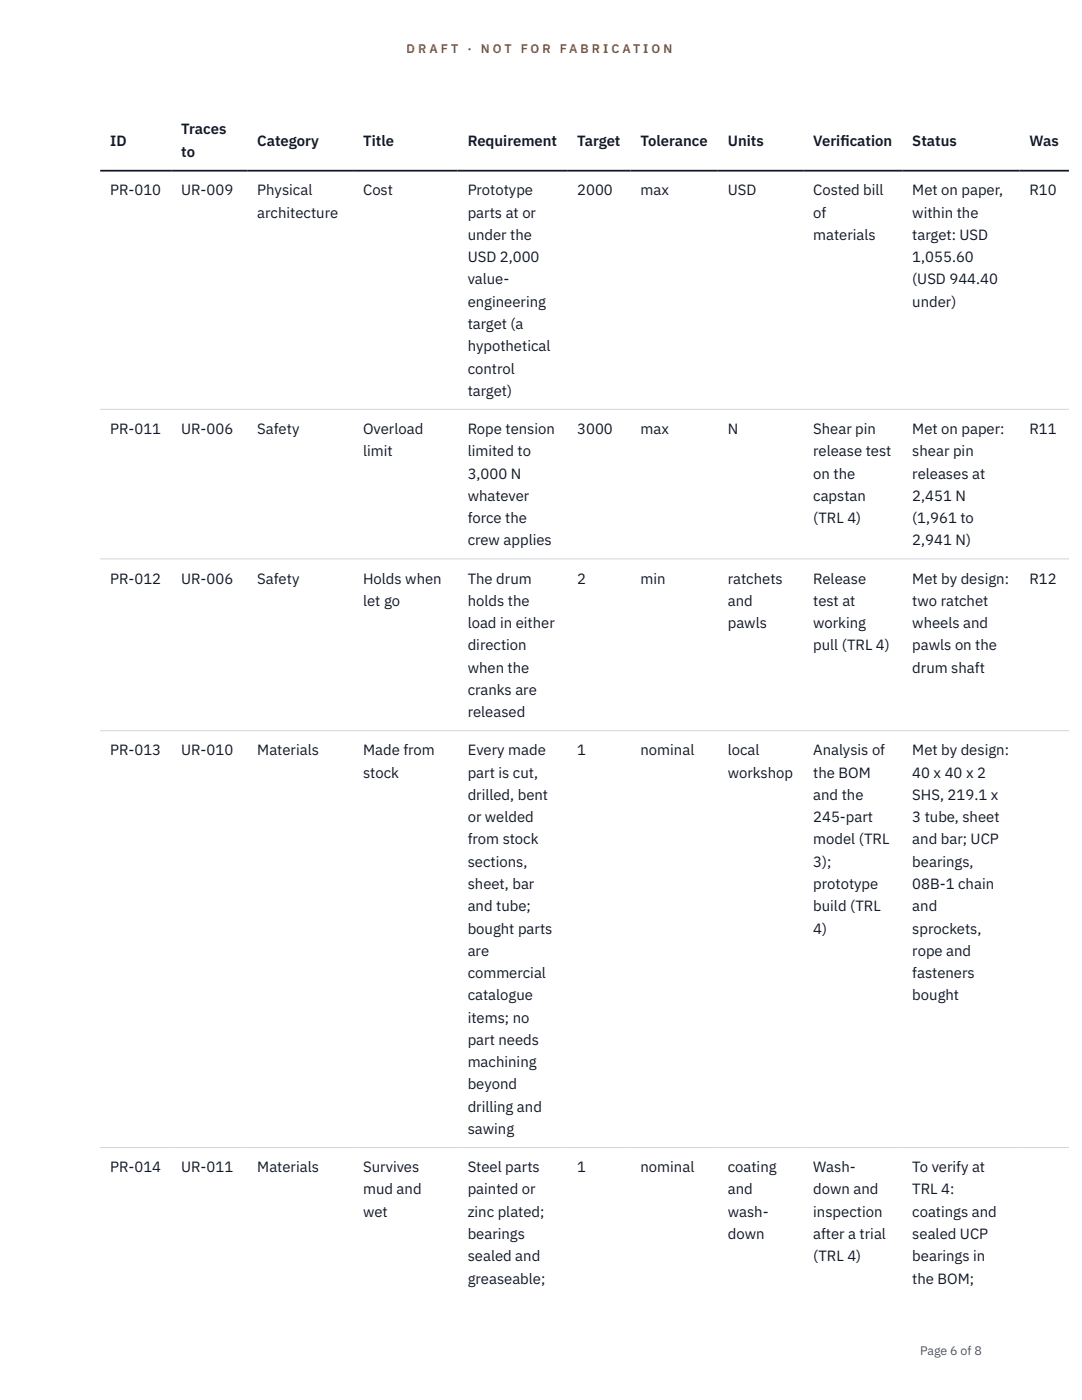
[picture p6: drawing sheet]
<svg xmlns="http://www.w3.org/2000/svg" width="216mm" height="279mm" viewBox="0 0 216 279" stroke-linecap="round" stroke-linejoin="round" font-family="sans-serif">
<defs><g id="words">
<g font-size="3" fill="#111827">
<text x="22" y="29.1">ID</text>
<text x="36.2" y="26.8">Traces</text>
<text x="51.3" y="29.1">Category</text>
<text x="72.5" y="29.1">Title</text>
<text x="93.3" y="29.1">Requirement</text>
<text x="115.2" y="29.1">Target</text>
<text x="127.8" y="29.1">Tolerance</text>
<text x="145.2" y="29.1">Units</text>
<text x="162.3" y="29.1">Verif</text>
<text x="167.7" y="29.1">ication</text>
<text x="182" y="29.1">Status</text>
<text x="205.4" y="29.1">Was</text>
<text x="36.2" y="31.3">to</text>
<text x="22" y="39">PR-010</text>
<text x="36.2" y="39">UR-009</text>
<text x="51.3" y="39">Physical</text>
<text x="72.5" y="39">Cost</text>
<text x="93.3" y="39">Prototype</text>
<text x="115.2" y="39">2000</text>
<text x="127.8" y="39">max</text>
<text x="145.2" y="39">USD</text>
<text x="162.3" y="39">Costed bill</text>
<text x="182" y="39">Met on paper,</text>
<text x="205.4" y="39">R10</text>
<text x="51.3" y="43.4">architecture</text>
<text x="93.3" y="43.4">parts at or</text>
<text x="93.3" y="47.9">under the</text>
<text x="162.3" y="43.4">of</text>
<text x="162.3" y="47.9">materials</text>
<text x="182" y="43.4">within the</text>
<text x="182" y="47.9">target: USD</text>
<text x="93.3" y="52.3">USD 2,000</text>
<text x="182" y="52.3">1,055.60</text>
<text x="93.3" y="56.8">value-</text>
<text x="182" y="56.8">(USD 944.40</text>
<text x="93.3" y="61.2">engineering</text>
<text x="93.3" y="65.7">target (a</text>
<text x="182" y="61.2">under)</text>
<text x="93.3" y="70.1">hypothetical</text>
<text x="93.3" y="74.5">control</text>
<text x="93.3" y="79">target)</text>
<text x="22" y="86.6">PR-011</text>
<text x="36.2" y="86.6">UR-006</text>
<text x="51.3" y="86.6">Safety</text>
<text x="72.5" y="86.6">Overload</text>
<text x="93.3" y="86.6">Rope tension</text>
<text x="115.2" y="86.6">3000</text>
<text x="127.8" y="86.6">max</text>
<text x="145.2" y="86.6">N</text>
<text x="162.3" y="86.6">Shear pin</text>
<text x="182" y="86.6">Met on paper:</text>
<text x="205.4" y="86.6">R11</text>
<text x="72.5" y="91.1">limit</text>
<text x="93.3" y="91.1">limited to</text>
<text x="93.3" y="95.5">3,000 N</text>
<text x="162.3" y="91.1">release test</text>
<text x="162.3" y="95.5">on the</text>
<text x="182" y="91.1">shear pin</text>
<text x="182" y="95.5">releases at</text>
<text x="93.3" y="99.9">whatever</text>
<text x="162.3" y="99.9">capstan</text>
<text x="182" y="99.9">2,451 N</text>
<text x="93.3" y="104.4">force the</text>
<text x="162.3" y="104.4">(TRL 4)</text>
<text x="182" y="104.4">(1,961 to</text>
<text x="93.3" y="108.8">crew applies</text>
<text x="182" y="108.8">2,941 N)</text>
<text x="22" y="116.5">PR-012</text>
<text x="36.2" y="116.5">UR-006</text>
<text x="51.3" y="116.5">Safety</text>
<text x="72.5" y="116.5">Holds when</text>
<text x="93.3" y="116.5">The drum</text>
<text x="115.2" y="116.5">2</text>
<text x="127.8" y="116.5">min</text>
<text x="145.2" y="116.5">ratchets</text>
<text x="162.3" y="116.5">Release</text>
<text x="182" y="116.5">Met by design:</text>
<text x="205.4" y="116.5">R12</text>
<text x="72.5" y="120.9">let go</text>
<text x="93.3" y="120.9">holds the</text>
<text x="93.3" y="125.4">load in either</text>
<text x="145.2" y="120.9">and</text>
<text x="145.2" y="125.4">pawls</text>
<text x="162.3" y="120.9">test at</text>
<text x="162.3" y="125.4">working</text>
<text x="182" y="120.9">two ratchet</text>
<text x="182" y="125.4">wheels and</text>
<text x="93.3" y="129.8">direction</text>
<text x="162.3" y="129.8">pull (TRL 4)</text>
<text x="182" y="129.8">pawls on the</text>
<text x="93.3" y="134.2">when the</text>
<text x="182" y="134.2">drum shaft</text>
<text x="93.3" y="138.7">cranks are</text>
<text x="93.3" y="143.1">released</text>
<text x="22" y="150.8">PR-013</text>
<text x="36.2" y="150.8">UR-010</text>
<text x="51.3" y="150.8">Materials</text>
<text x="72.5" y="150.8">Made from</text>
<text x="72.5" y="155.2">stock</text>
<text x="93.3" y="150.8">Every made</text>
<text x="93.3" y="155.2">part is cut,</text>
<text x="115.2" y="150.8">1</text>
<text x="127.8" y="150.8">nominal</text>
<text x="145.2" y="150.8">local</text>
<text x="145.2" y="155.2">workshop</text>
<text x="162.3" y="150.8">Analysis of</text>
<text x="162.3" y="155.2">the BOM</text>
<text x="182" y="150.8">Met by design:</text>
<text x="182" y="155.2">40 x 40 x 2</text>
<text x="93.3" y="159.6">drilled, bent</text>
<text x="162.3" y="159.6">and the</text>
<text x="182" y="159.6">SHS, 219.1 x</text>
<text x="93.3" y="164.1">or welded</text>
<text x="162.3" y="164.1">245-part</text>
<text x="182" y="164.1">3 tube, sheet</text>
<text x="93.3" y="168.5">from stock</text>
<text x="93.3" y="173">sections,</text>
<text x="162.3" y="168.5">model (TRL</text>
<text x="162.3" y="173">3);</text>
<text x="182" y="168.5">and bar; UCP</text>
<text x="182" y="173">bearings,</text>
<text x="93.3" y="177.4">sheet, bar</text>
<text x="162.3" y="177.4">prototype</text>
<text x="182" y="177.4">08B-1 chain</text>
<text x="93.3" y="181.9">and tube;</text>
<text x="162.3" y="181.9">build (TRL</text>
<text x="182" y="181.9">and</text>
<text x="93.3" y="186.3">bought parts</text>
<text x="93.3" y="190.8">are</text>
<text x="162.3" y="186.3">4)</text>
<text x="182" y="186.3">sprockets,</text>
<text x="182" y="190.8">rope and</text>
<text x="93.3" y="195.2">commercial</text>
<text x="182" y="195.2">fasteners</text>
<text x="93.3" y="199.6">catalogue</text>
<text x="182" y="199.6">bought</text>
<text x="93.3" y="204.1">items; no</text>
<text x="93.3" y="208.5">part needs</text>
<text x="93.3" y="213">machining</text>
<text x="93.3" y="217.4">beyond</text>
<text x="93.3" y="221.9">drilling and</text>
<text x="93.3" y="226.3">sawing</text>
<text x="22" y="233.9">PR-014</text>
<text x="36.2" y="233.9">UR-011</text>
<text x="51.3" y="233.9">Materials</text>
<text x="72.5" y="233.9">Survives</text>
<text x="93.3" y="233.9">Steel parts</text>
<text x="115.2" y="233.9">1</text>
<text x="127.8" y="233.9">nominal</text>
<text x="145.2" y="233.9">coating</text>
<text x="162.3" y="233.9">Wash-</text>
<text x="182" y="233.9">To verify at</text>
<text x="72.5" y="238.4">mud and</text>
<text x="93.3" y="238.4">painted or</text>
<text x="145.2" y="238.4">and</text>
<text x="162.3" y="238.4">down and</text>
<text x="182" y="238.4">TRL 4:</text>
<text x="72.5" y="242.8">wet</text>
<text x="93.3" y="242.8">zinc plated;</text>
<text x="145.2" y="242.8">wash-</text>
<text x="162.3" y="242.8">inspection</text>
<text x="182" y="242.8">coatings and</text>
<text x="93.3" y="247.3">bearings</text>
<text x="93.3" y="251.7">sealed and</text>
<text x="145.2" y="247.3">down</text>
<text x="162.3" y="247.3">after a trial</text>
<text x="162.3" y="251.7">(TRL 4)</text>
<text x="182" y="247.3">sealed UCP</text>
<text x="182" y="251.7">bearings in</text>
<text x="93.3" y="256.2">greaseable;</text>
<text x="182" y="256.2">the BOM;</text>
</g>
<g font-size="2.5" fill="#b45309">
<text x="81.1" y="10.5">D R A F T</text>
<text x="93.3" y="10.5">·</text>
<text x="95.9" y="10.5">N O T</text>
<text x="103.9" y="10.5">F O R</text>
<text x="111.7" y="10.5">F A B R I C A T I O N</text>
</g>
<text font-size="2.5" fill="#4b5563" x="183.6" y="270.3">Page 6 of 8</text>
</g></defs>
<path d="M20 81.7h193.3M20 111.5h193.3M20 145.8h193.3M20 229h193.3" fill="none" stroke="#d1d5db" stroke-width=".2"/>
<path d="M20 34.1h193.3" fill="none" stroke="#111827" stroke-width=".35"/>
<use href="#words"/>
</svg>
